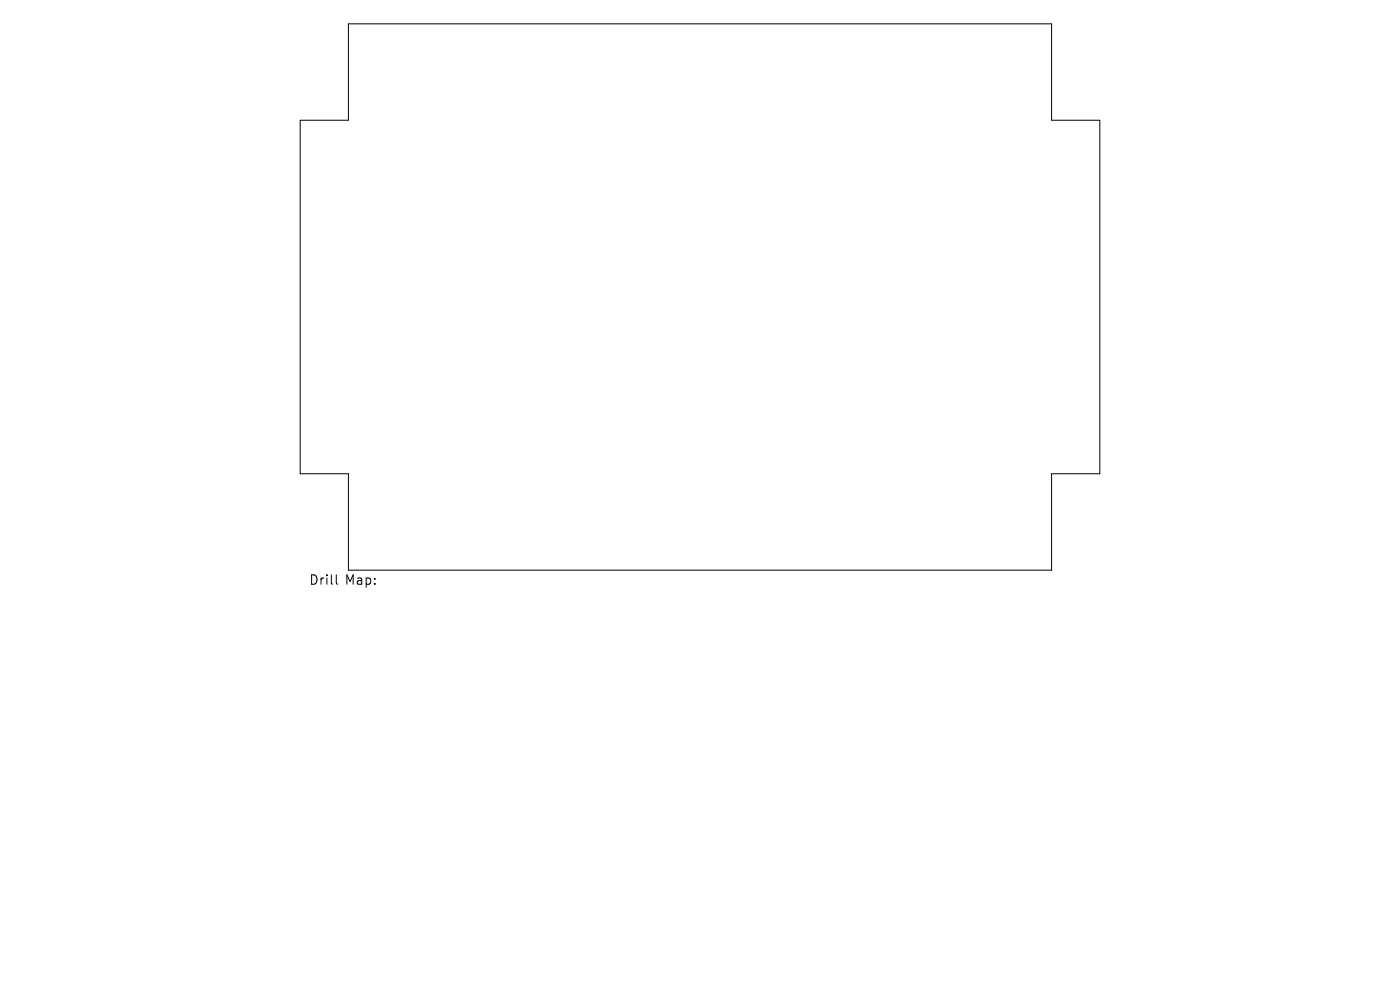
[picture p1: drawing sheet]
<svg xmlns="http://www.w3.org/2000/svg" width="297mm" height="210mm" viewBox="0 0 297 210" stroke-linecap="round" stroke-linejoin="round" font-family="sans-serif">
<defs><g id="words">
<g font-size="2.8">
<text x="65.6" y="124.5">Drill</text>
<text x="73.2" y="124.5">Map:</text>
</g>
</g></defs>
<path d="M73.9 5.1h149.2v20.4h10.2v75h-10.2v20.4h-149.2v-20.4h-10.2v-75h10.2zM71.3 121.9v1.8l.3 .2" fill="none" stroke="#000" stroke-width=".21"/>
<use href="#words"/>
</svg>
